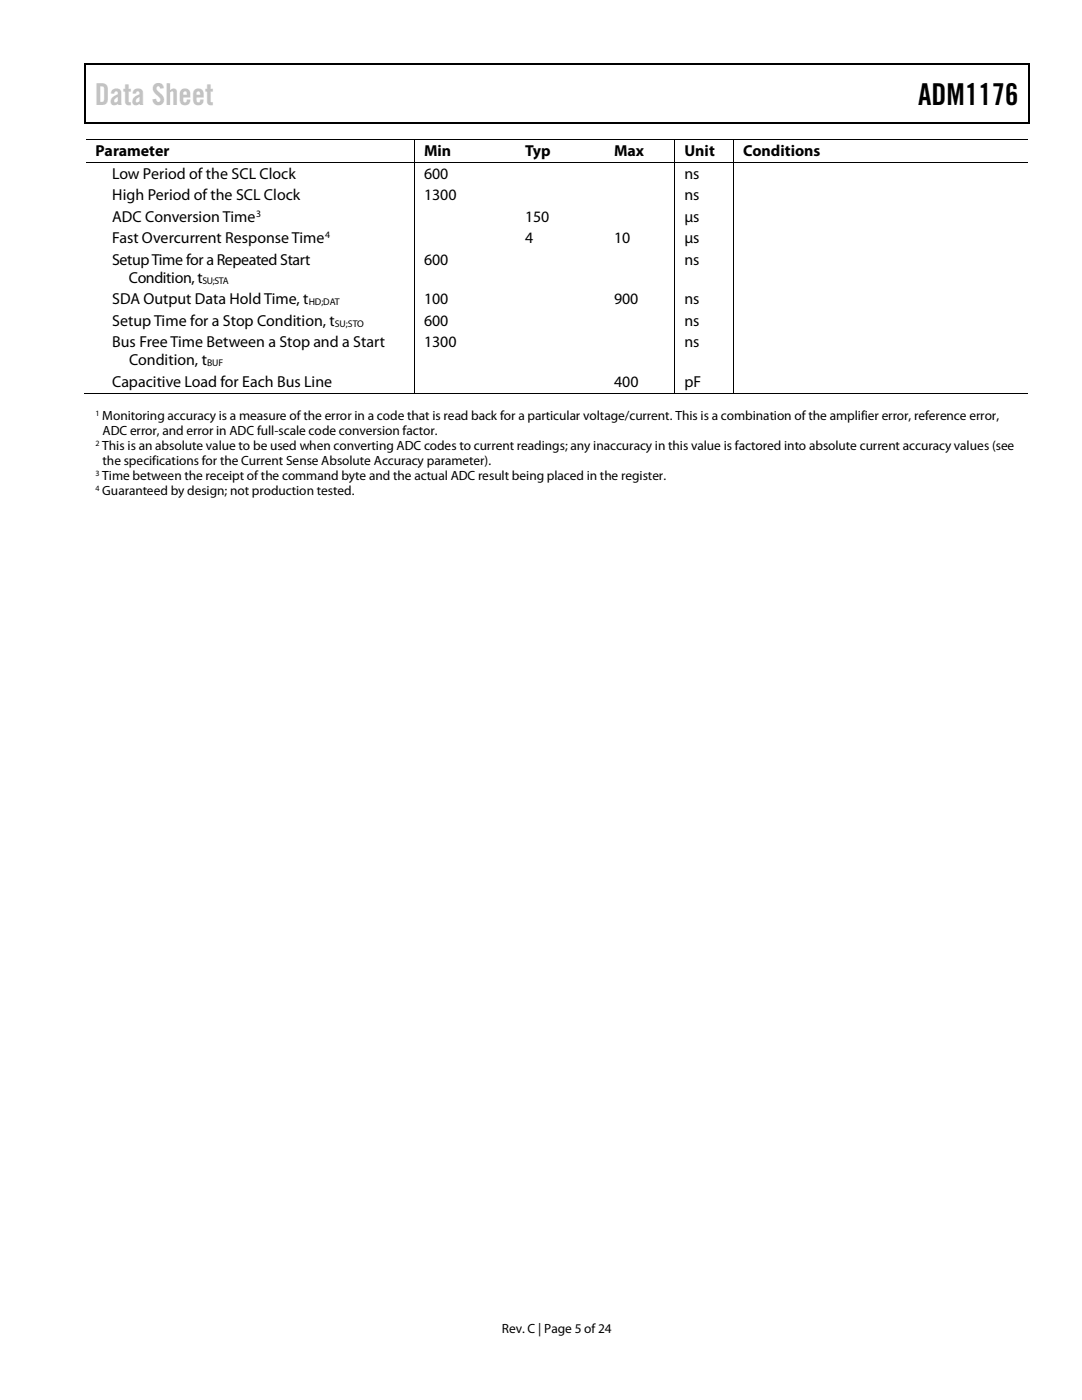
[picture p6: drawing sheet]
<svg xmlns="http://www.w3.org/2000/svg" width="216mm" height="279mm" viewBox="0 0 216 279" stroke-linecap="round" stroke-linejoin="round" font-family="sans-serif">
<defs><g id="words">
<text font-size="6" fill="#c1c1c1" x="18.9" y="20.9">Data Sheet</text>
<text font-size="6" x="183.2" y="20.9">ADM1176</text>
<g font-size="3.2">
<text x="19" y="31.2">Parameter</text>
<text x="22.4" y="35.7">Low Period of the SCL Clock</text>
<text x="84.6" y="31.2">Min</text>
<text x="84.6" y="35.7">600</text>
<text x="104.8" y="31.2">Typ</text>
<text x="122.6" y="31.2">Max</text>
<text x="136.6" y="35.7">ns</text>
<text x="136.6" y="31.2">Unit</text>
<text x="148.3" y="31.2">Conditions</text>
<text x="22.4" y="40">High Period of the SCL Clock</text>
<text x="84.6" y="40">1300</text>
<text x="136.6" y="40">ns</text>
<text x="22.4" y="44.3">ADC Conversion Time</text>
<text x="104.8" y="44.3">150</text>
<text x="136.6" y="44.3">µs</text>
<text x="22.4" y="48.6">Fast Overcurrent Response Time</text>
<text x="22.4" y="52.9">Setup Time for a Repeated Start</text>
<text x="84.6" y="52.9">600</text>
<text x="104.8" y="48.6">4</text>
<text x="122.6" y="48.6">10</text>
<text x="136.6" y="52.9">ns</text>
<text x="136.6" y="48.6">µs</text>
<text x="25.7" y="56.5">Condition, t</text>
<text x="22.4" y="60.7">SDA Output Data Hold Time, t</text>
<text x="22.4" y="65.1">Setup Time for a Stop Condition, t</text>
<text x="84.6" y="60.7">100</text>
<text x="84.6" y="65.1">600</text>
<text x="122.6" y="60.7">900</text>
<text x="136.6" y="60.7">ns</text>
<text x="136.6" y="65.1">ns</text>
<text x="22.4" y="69.3">Bus Free Time Between a Stop and a Start</text>
<text x="84.6" y="69.3">1300</text>
<text x="136.6" y="69.3">ns</text>
<text x="22.4" y="77.3">Capacitive Load for Each Bus Line</text>
<text x="25.7" y="72.9">Condition, t</text>
<text x="122.6" y="77.3">400</text>
<text x="136.6" y="77.3">pF</text>
</g>
<g font-size="2.7">
<text x="20.4" y="83.9">Monitoring accuracy is a measure of the error in a code that is read back for a particular voltage/current. This is a combination ofthe amplifier error, reference error,</text>
<text x="20.4" y="89.8">This is an absolute value to be used when converting ADC codes to current readings; any inaccuracy in this value is factored into absolute current accuracy values (see</text>
<text x="20.4" y="86.9">ADC error, and error in ADC full-scale code conversion factor.</text>
<text x="20.4" y="95.8">Time between the receipt of the command byte and the actual ADC result being placed in the register.</text>
<text x="20.4" y="92.8">the specifications for the Current Sense Absolute Accuracy parameter).</text>
<text x="20.4" y="98.8">Guaranteed by design; not production tested.</text>
<text x="100.2" y="266">Rev. C | Page 5 of24</text>
</g>
<g font-size="1.9">
<text x="51.1" y="43.2">3</text>
<text x="64.9" y="47.5">4</text>
<text x="40.4" y="56.6">SU;STA</text>
<text x="61.6" y="60.9">HD;DAT</text>
<text x="66.8" y="65.2">SU;STO</text>
<text x="41.3" y="73.1">BUF</text>
</g>
<g font-size="1.6">
<text x="19" y="83">1</text>
<text x="19" y="88.9">2</text>
<text x="19" y="95">3</text>
<text x="19" y="97.9">4</text>
</g>
</g></defs>
<g fill="#000">
<path d="M16.9 12.7h.2v1h-.2zM16.9 12.7h.2v.3h-.2zM82.5 12.7h.3v.3h-.3zM205.1 12.7h.3v1h-.3zM205.1 12.7h.3v.3h-.3zM16.9 24.4h.2v.2h-.2zM82.3 24.4h.2v.2h-.2zM82.6 27.9h.2v.1h-.2zM82.6 32.4h.2v.2h-.2zM102.9 27.9h.1v.1h-.1zM102.9 32.4h.1v.2h-.1zM120.6 27.9h.2v.1h-.2z"/>
<path d="M120.6 32.4h.2v.2h-.2zM134.6 27.9h.1v.1h-.1zM134.6 32.4h.1v.2h-.1zM146.3 27.9h.2v.1h-.2zM146.3 32.4h.2v.2h-.2zM205.1 24.4h.3v.2h-.3zM82.6 78.4h.2v.2h-.2zM102.6 78.4h.2v.2h-.2zM120.4 78.4h.2v.2h-.2zM134.6 78.4h.1v.2h-.1zM146.3 78.4h.2v.2h-.2z"/>
</g>
<path d="M17 13.7v10.7M17.1 12.8h65.4M82.8 12.8h122.3M205.2 13.7v10.7M17.1 24.5h188" fill="none" stroke="#000" stroke-width=".25"/>
<g fill="none" stroke="#000" stroke-width=".2">
<path d="M17.1 27.9h65.5M17.1 32.5h65.5M82.7 28v4.4M82.7 32.6v45.8M82.8 27.9h20.1M82.8 32.5h20.1M103 27.9h17.6M103 32.5h17.6M120.8 27.9h13.8M120.8 32.5h13.8M134.7 28v4.4M134.7 32.6v45.8"/>
<path d="M134.7 27.9h11.6M134.7 32.5h11.6M146.4 28v4.4M146.4 32.6v45.8M146.5 27.9h58.6M146.5 32.5h58.6M16.9 78.5h65.7M82.8 78.5h51.8M134.7 78.5h11.6M146.5 78.5h58.6"/>
</g>
<use href="#words"/>
</svg>
